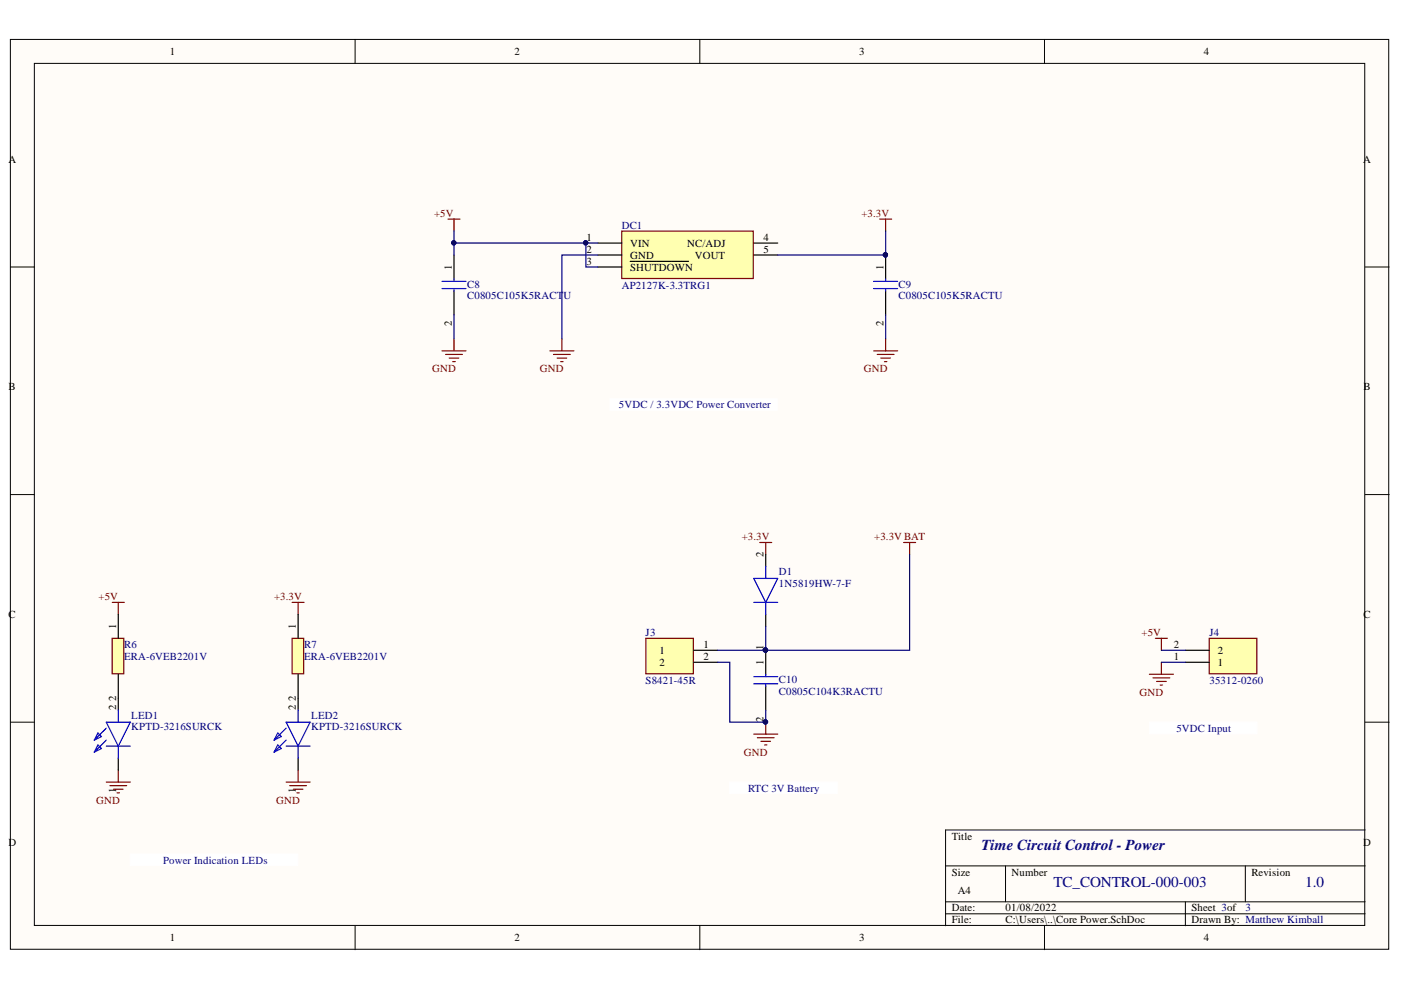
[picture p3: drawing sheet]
<svg xmlns="http://www.w3.org/2000/svg" width="297mm" height="210mm" viewBox="0 0 297 210" stroke-linecap="round" stroke-linejoin="round" font-family="sans-serif">
<defs><g id="words">
<g font-size="3.2" fill="#000080">
<text x="208.1" y="180.3">Time Circuit Control - Power</text>
<text x="223.4" y="188">TC_CONTROL-000-003</text>
<text x="276.7" y="188">1.0</text>
</g>
<g font-size="2.3">
<text x="36" y="11.7">1</text>
<text x="109.1" y="11.7">2</text>
<text x="182.2" y="11.7">3</text>
<text x="255.2" y="11.7">4</text>
<text x="1.8" y="34.5">A</text>
<text x="289" y="34.5">A</text>
<text x="124.4" y="51.1">1</text>
<text x="124.4" y="53.6">2</text>
<text x="133.6" y="52.3">VIN</text>
<text x="145.7" y="52.3">NC/ADJ</text>
<text x="161.8" y="51.1">4</text>
<text x="161.8" y="53.6">5</text>
<text x="95.8" y="57.2" transform="rotate(-90 95.8 57.2)">1</text>
<text x="124.4" y="56.1">3</text>
<text x="133.6" y="54.9">GND</text>
<text x="133.6" y="57.4">SHUTDOWN</text>
<text x="147.3" y="54.9">VOUT</text>
<text x="187.3" y="57.2" transform="rotate(-90 187.3 57.2)">1</text>
<text x="95.8" y="69.2" transform="rotate(-90 95.8 69.2)">2</text>
<text x="187.3" y="69.2" transform="rotate(-90 187.3 69.2)">2</text>
<text x="1.8" y="82.8">B</text>
<text x="289.1" y="82.8">B</text>
<text x="161.8" y="118.1" transform="rotate(-90 161.8 118.1)">2</text>
<text x="1.8" y="131">C</text>
<text x="289.1" y="131">C</text>
<text x="24.6" y="133.3" transform="rotate(-90 24.6 133.3)">1</text>
<text x="62.7" y="133.3" transform="rotate(-90 62.7 133.3)">1</text>
<text x="149.2" y="137.4">1</text>
<text x="161.8" y="137.7" transform="rotate(-90 161.8 137.7)">1</text>
<text x="248.9" y="137.4">2</text>
<text x="139.8" y="138.6">1</text>
<text x="139.8" y="141.2">2</text>
<text x="149.2" y="139.9">2</text>
<text x="161.8" y="140.9" transform="rotate(-90 161.8 140.9)">1</text>
<text x="248.9" y="139.9">1</text>
<text x="258.2" y="141.2">1</text>
<text x="258.2" y="138.6">2</text>
<text x="24.6" y="148.5" transform="rotate(-90 24.6 148.5)">2</text>
<text x="62.7" y="148.5" transform="rotate(-90 62.7 148.5)">2</text>
<text x="24.6" y="150.5" transform="rotate(-90 24.6 150.5)">2</text>
<text x="62.7" y="150.5" transform="rotate(-90 62.7 150.5)">2</text>
<text x="161.8" y="153" transform="rotate(-90 161.8 153)">2</text>
<text x="24.6" y="168.2" transform="rotate(-90 24.6 168.2)">1</text>
<text x="62.7" y="168.2" transform="rotate(-90 62.7 168.2)">1</text>
<text x="1.8" y="179.3">D</text>
<text x="201.8" y="178">Title</text>
<text x="289" y="179.3">D</text>
<text x="201.8" y="185.6">Size</text>
<text x="214.5" y="185.6">Number</text>
<text x="265.3" y="185.6">Revision</text>
<text x="203" y="189.4">A4</text>
<text x="201.8" y="193.3">Date:</text>
<text x="201.8" y="195.8">File:</text>
<text x="213.2" y="193.3">01/08/2022</text>
<text x="213.2" y="195.8">C:\Users\..\Core Power.SchDoc</text>
<text x="252.6" y="193.3">Sheet 3of</text>
<text x="252.6" y="195.8">Drawn By: Matthew Kimball</text>
<text x="36" y="199.6">1</text>
<text x="109.1" y="199.6">2</text>
<text x="182.2" y="199.6">3</text>
<text x="255.2" y="199.6">4</text>
</g>
<g font-size="2.3" fill="#800000">
<text x="92" y="46">+5V</text>
<text x="182.7" y="46">+3.3V</text>
<text x="91.6" y="79">GND</text>
<text x="114.5" y="79">GND</text>
<text x="183.2" y="79">GND</text>
<text x="157.3" y="114.6">+3.3V</text>
<text x="185.4" y="114.6">+3.3V BAT</text>
<text x="20.9" y="127.2">+5V</text>
<text x="58.1" y="127.2">+3.3V</text>
<text x="242" y="134.8">+5V</text>
<text x="241.6" y="147.5">GND</text>
<text x="157.7" y="160.2">GND</text>
<text x="20.4" y="170.4">GND</text>
<text x="58.5" y="170.4">GND</text>
</g>
<g font-size="2.3" fill="#000080">
<text x="131.8" y="48.5">DC1</text>
<text x="99.1" y="61">C8</text>
<text x="99.1" y="63.5">C0805C105K5RACT</text>
<text x="119.5" y="63.5">U</text>
<text x="131.8" y="61.2">AP2127K-3.3TRG1</text>
<text x="190.5" y="61">C9</text>
<text x="190.5" y="63.5">C0805C105K5RACTU</text>
<text x="165.1" y="121.9">D1</text>
<text x="165.1" y="124.4">1N5819HW-7-F</text>
<text x="26.3" y="137.4">R6</text>
<text x="64.5" y="137.4">R7</text>
<text x="136.9" y="134.8">J3</text>
<text x="256.4" y="134.8">J4</text>
<text x="26.3" y="139.9">ERA-6VEB2201V</text>
<text x="64.5" y="139.9">ERA-6VEB2201V</text>
<text x="136.9" y="145">S8421-45R</text>
<text x="165.1" y="144.7">C10</text>
<text x="165.1" y="147.3">C0805C104K3RACTU</text>
<text x="256.4" y="145">35312-0260</text>
<text x="27.8" y="152.3">LED1</text>
<text x="27.8" y="154.9">KPTD-3216SURCK</text>
<text x="66" y="152.3">LED2</text>
<text x="66" y="154.9">KPTD-3216SURCK</text>
<text x="264" y="193.3">3</text>
</g>
<g font-size="2.3" fill="#0c0087">
<text x="131.2" y="86.6">5VDC / 3.3VDC Power Converter</text>
<text x="249.4" y="155.1">5VDC Input</text>
<text x="158.6" y="167.9">RTC 3V Battery</text>
<text x="34.6" y="183.1">Power Indication LEDs</text>
</g>
</g></defs>
<g fill="#fffcf8" stroke="#000" stroke-width=".21">
<path d="M2.2 8.4h292.2v192.9h-292.2z"/>
<path d="M7.3 13.4h282.1v182.8h-282.1z"/>
</g>
<g fill="none" stroke="#000" stroke-width=".21">
<path d="M75.3 8.4v5M148.4 8.4v5M221.5 8.4v5M2.2 56.6h5.1M289.5 56.6h5M2.2 104.9h5.1M289.5 104.9h5M2.2 153.1h5.1M289.5 153.1h5M289.5 176h-89v20.3M75.3 196.3v5.1M148.4 196.3v5.1"/>
<path d="M200.5 183.6h89M200.5 191.2h89M200.5 193.7h89M213.2 183.6v7.6M221.5 196.3v5.1M251.3 191.2v5.1M264 183.6v7.6"/>
</g>
<path d="M131.8 49h27.9v10h-27.9z" fill="#ffffb0" stroke="#800000" stroke-width=".25"/>
<g fill="none" stroke="#000" stroke-width=".25">
<path d="M96.3 54.1v5.1M126.8 51.5h5M126.8 54.1h5M126.8 56.6h5M133.6 55.4h1.1M134.8 55.4h4.3M139.2 55.4h1.5M140.8 55.4h1.5M142.4 55.4h3.6M159.8 51.5h5.1M159.8 54.1h5.1M187.8 54.1v5.1"/>
<path d="M96.3 61.7v5.1M187.8 61.7v5.1M25.1 148v2.6M63.2 148v2.6M25.1 160.7v2.6M63.2 160.7v2.6"/>
</g>
<g fill="none" stroke="#00f" stroke-width=".25">
<path d="M93.7 59.7h5.1M96.3 59.2v.5M185.2 59.7h5.1M187.8 59.2v.5M93.7 61.2h5.1M96.3 61.2v.5M185.2 61.2h5.1M187.8 61.2v.5M20.8 157.9l.7 .8-1.5 .8zM20.8 155.4l.7 .8-1.5 .7zM22.5 153.1h5.1l-2.5 5.1zM22.5 158.2h5.1"/>
<path d="M22.5 156.9l-2.5 2.6M22.5 154.4l-2.5 2.5M25.1 150.6v2.5M25.1 158.2v2.5M58.9 157.9l.8 .8-1.6 .8zM58.9 155.4l.8 .8-1.6 .7zM60.7 153.1h5.1l-2.6 5.1zM60.7 158.2h5.1M60.7 156.9l-2.6 2.6M60.7 154.4l-2.6 2.5M63.2 150.6v2.5M63.2 158.2v2.5"/>
</g>
<g fill="#000080" stroke="#000080" stroke-width=".21">
<circle cx="187.7" cy="54" r=".46"/>
<circle cx="124.2" cy="51.5" r=".46"/>
</g>
<g fill="none" stroke="#800000" stroke-width=".25">
<path d="M95 46.5h2.5M96.3 46.5v2.5M186.5 46.5h2.5M187.8 46.5v2.5M93.7 74.4h5.1M94.5 75.2h3.5M95.2 75.9h2.1M96 76.7h.5M96.3 71.8v2.6M116.6 74.4h5.1M117.4 75.2h3.5M118.1 75.9h2.1"/>
<path d="M118.9 76.7h.5M119.1 71.8v2.6M185.2 74.4h5.1M186 75.2h3.6M186.8 75.9h2M187.5 76.7h.5M187.8 71.8v2.6M23.8 127.7h2.5M25.1 127.7v2.6M61.9 127.7h2.6M63.2 127.7v2.6M22.5 165.8h5.1"/>
<path d="M23.3 166.6h3.6M24.1 167.3h2M24.8 168.1h.5M25.1 163.3v2.5M60.7 165.8h5.1M61.4 166.6h3.6M62.2 167.3h2M63 168.1h.5M63.2 163.3v2.5"/>
</g>
<path d="M124.2 51.5v5.1h2.6M187.8 49v5.1h-22.9" fill="none" stroke="#000080" stroke-width=".25"/>
<path d="M23.8 135.3h2.4v7.6h-2.4z" fill="#ffffb0" stroke="#800000" stroke-width=".25"/>
<path d="M25.1 130.3v5M25.1 143v5" fill="none" stroke="#000" stroke-width=".25"/>
<path d="M61.9 135.3h2.5v7.6h-2.5z" fill="#ffffb0" stroke="#800000" stroke-width=".25"/>
<path d="M63.2 130.3v5M63.2 143v5" fill="none" stroke="#000" stroke-width=".25"/>
<path d="M96.3 49v2.5h30.5M96.3 51.5v2.6M126.8 54.1h-7.7v17.7M96.3 66.8v5M187.8 66.8v5" fill="none" stroke="#000080" stroke-width=".25"/>
<g fill="#000080" stroke="#000080" stroke-width=".21">
<circle cx="124.2" cy="51.5" r=".46"/>
<circle cx="96.2" cy="51.5" r=".46"/>
</g>
<path d="M256.4 135.3h10.1v7.6h-10.1z" fill="#ffffb0" stroke="#800000" stroke-width=".25"/>
<path d="M251.3 137.9h5.1M251.3 140.4h5.1" fill="none" stroke="#000" stroke-width=".25"/>
<g fill="#fff" stroke="#fff" stroke-width=".21">
<path d="M129.3 84.5h35.5v2.5h-35.5z"/>
<path d="M27.6 181.1h35.5v2.4h-35.5z"/>
<path d="M243.7 153.1h22.8v2.5h-22.8z"/>
</g>
<path d="M245 135.3h2.5M246.2 135.3v2.6M243.7 143h5.1M244.5 143.7h3.5M245.2 144.5h2.1M246 145.2h.5M246.2 140.4v2.6" fill="none" stroke="#800000" stroke-width=".25"/>
<path d="M246.2 137.9h5.1M246.2 140.4h5.1" fill="none" stroke="#000080" stroke-width=".25"/>
<path d="M136.9 135.3h10.1v7.6h-10.1z" fill="#ffffb0" stroke="#800000" stroke-width=".25"/>
<path d="M162.4 117.6v2.5M147.1 137.9h5.1M162.4 130.3v2.5M162.4 137.9v5.1M147.1 140.4h5.1M162.4 145.5v5.1" fill="none" stroke="#000" stroke-width=".25"/>
<path d="M161.1 115h2.5M162.4 115v2.6M191.6 115h2.5M192.9 115v2.6M159.8 155.7h5.1M160.6 156.4h3.5M161.3 157.2h2.1M162.1 157.9h.5M162.4 153.1v2.6" fill="none" stroke="#800000" stroke-width=".25"/>
<g fill="#000080" stroke="#000080" stroke-width=".21">
<circle cx="162.3" cy="153.1" r=".46"/>
<circle cx="162.3" cy="137.8" r=".46"/>
</g>
<path d="M154.7 165.8h22.8v2.5h-22.8z" fill="#fff" stroke="#fff" stroke-width=".21"/>
<path d="M159.8 122.6h5.1l-2.5 5.1zM159.8 127.7h5.1M162.4 120.1v2.5M162.4 127.7v2.6M159.8 143.5h5.1M159.8 145h5.1M162.4 143v.5M162.4 145v.5" fill="none" stroke="#00f" stroke-width=".25"/>
<path d="M192.9 117.6v20.3h-40.7M162.4 132.8v5.1M152.2 140.4h2.5v12.7h7.7v-2.5" fill="none" stroke="#000080" stroke-width=".25"/>
<use href="#words"/>
</svg>
